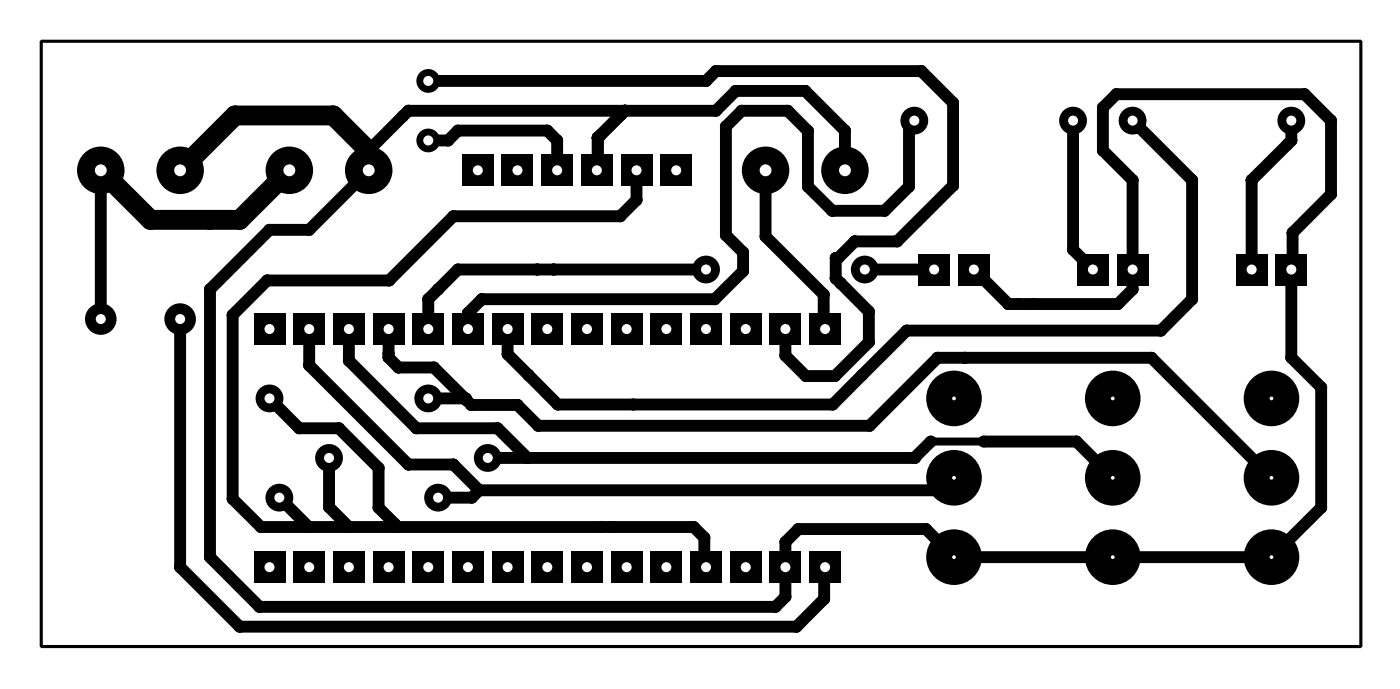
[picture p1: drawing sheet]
<svg xmlns="http://www.w3.org/2000/svg" width="90mm" height="44mm" viewBox="0 0 90 44" stroke-linecap="round" stroke-linejoin="round" font-family="sans-serif">
<g fill="none" stroke="#000" stroke-width=".76">
<path d="M6.4 10.9v9.5M23.6 10.9l-3.8 3.8h-2.6l-3.8 3.8v17.2l3.2 3.1h33l.7-.6v-3.5l.8-.8h8.2l1.8 1.8h20.3l3.2-3.2v-7.7l-2-1.9v-5.7h.1v-2.3l2.5-2.5v-4.7l-1.7-1.7h-12.1l-.8 .9v2.7l1.9 1.9v7l-1 1h-7l-2.2-2.3M23.6 9.7l2.5-2.6h19.7l1.3-1.3h4.4l2.6 2.6v2.5M27.4 5.2h17.8l.6-.7h13.2l2 2.1v5.3l-3.6 3.5h-2.7l-1.1 1.1h-.1v1.3l2.1 2.1v2l-2.2 2.2h-1.8l-1.3-1.3v-1.7M27.4 9h1.3l.6-.6h5.7l.7 .6v1.9M38.3 8.8l-.1 2.1M39.7 7.3l.3-.2-1.7 1.7zM40.6 10.6l.1 .1v2.1l-1 1h-10.7l-4.1 4.1h-7.8l-2.2 2.3v11.7l1.8 1.8h27.7l.7 .7v1.8l.1 .1M45.2 17.2h-15.9l-1.9 1.9v2M49 10.9v4.2l3.7 3.7v2.2l.1 .1M55.3 17.2h4.5M58.5 7.7l-.3 .4v3.8l-1.6 1.6h-3.3l-1.6-1.6v-3.5l-1.3-1.3h-2.9l-1 1v6.9l1.1 1.1v1.2l-1.9 1.8h-14.9l-.9 .9v1.1"/>
<path d="M68.7 7.7v8.3l1.2 1.2M72.5 7.7l3.8 3.8v7.6l-2 2.1h-16.3l-4.7 4.7h-17.6l-3.2-3.2v-1.6M82.6 7.7v1.3l-2.5 2.5v5.7M11.5 20.4v15.9l3.8 3.8h35.7l1.7-1.8 .1-2M17.2 25.5l1.9 1.9h2.6l2.5 2.5v2.6l1.1 1v.2M17.9 31.8l1.9 1.9M19.8 21.1v2.3l6.3 6.3h2.9l1.7 1.7M21.1 29.3v3.2l1.2 1.2M22.3 21.1v2l4.3 4.3h5.2l2 1.9M24.9 21.1v1.8l.6 .6h2.3l2 2M27.4 25.5h2.4M29.8 25.5l.4 .4h2.9l1.3 1.3h21.3l4.3-4.3h13.7l7.7 7.7"/>
<path d="M30.7 31.4l-.5 .4h-2.2M59.6 28.3l-1.1 1h-27.3M61.1 30.6h.4l-.2 .2M61.1 30.6h.1M61.1 30.6l-.2 .2M61.3 30.6l-.8 .8h-29.8M63 28.3h5.9l2.3 2.3"/>
</g>
<g fill="#000">
<circle cx="9.6" cy="14.1" r=".63"/>
<circle cx="13.4" cy="14.1" r=".63"/>
<circle cx="13.4" cy="18.5" r=".38"/>
<circle cx="15" cy="7.4" r=".63"/>
<circle cx="15.3" cy="14.1" r=".63"/>
<circle cx="17.1" cy="17.9" r=".38"/>
<circle cx="17.2" cy="14.7" r=".38"/>
<circle cx="19.8" cy="14.7" r=".38"/>
<circle cx="21.3" cy="7.4" r=".63"/>
<circle cx="23.6" cy="9.7" r=".63"/>
<circle cx="23.6" cy="9.7" r=".38"/>
<circle cx="23.6" cy="9.6" r=".38"/>
<circle cx="24.9" cy="17.9" r=".38"/>
<circle cx="25.8" cy="7.4" r=".38"/>
<circle cx="26.1" cy="7.1" r=".38"/>
<circle cx="27.4" cy="19.1" r=".38"/>
<circle cx="28" cy="18.5" r=".38"/>
<circle cx="28.7" cy="9" r=".38"/>
<circle cx="29" cy="13.8" r=".38"/>
<circle cx="29.3" cy="8.4" r=".38"/>
<circle cx="29.3" cy="17.2" r=".38"/>
<circle cx="30.8" cy="19.1" r=".38"/>
<circle cx="34.4" cy="17.2" r=".38"/>
<circle cx="35" cy="8.4" r=".38"/>
<circle cx="35.4" cy="17.2" r=".38"/>
<circle cx="35.7" cy="9" r=".38"/>
<circle cx="38.3" cy="8.8" r=".38"/>
<circle cx="38.3" cy="10.8" r=".38"/>
<circle cx="38.5" cy="8.6" r=".38"/>
<circle cx="39.7" cy="13.8" r=".38"/>
<circle cx="39.7" cy="7.3" r=".38"/>
<circle cx="40" cy="7.1" r=".38"/>
<circle cx="40.6" cy="10.6" r=".38"/>
<circle cx="40.7" cy="12.8" r=".38"/>
<circle cx="40.7" cy="10.7" r=".38"/>
<circle cx="45.2" cy="5.2" r=".38"/>
<circle cx="45.7" cy="19.1" r=".38"/>
<circle cx="45.8" cy="7.1" r=".38"/>
<circle cx="45.8" cy="4.5" r=".38"/>
<circle cx="46.5" cy="8.1" r=".38"/>
<circle cx="46.5" cy="15" r=".38"/>
<circle cx="47.1" cy="5.8" r=".38"/>
<circle cx="47.5" cy="7.1" r=".38"/>
<circle cx="47.6" cy="17.3" r=".38"/>
<circle cx="47.6" cy="16.1" r=".38"/>
<circle cx="49" cy="15.1" r=".38"/>
<circle cx="50.4" cy="7.1" r=".38"/>
<circle cx="51.5" cy="5.8" r=".38"/>
<circle cx="51.7" cy="8.4" r=".38"/>
<circle cx="51.7" cy="11.9" r=".38"/>
<circle cx="52.7" cy="18.8" r=".38"/>
<circle cx="53.3" cy="13.5" r=".38"/>
<circle cx="53.5" cy="17.8" r=".38"/>
<circle cx="53.5" cy="16.5" r=".38"/>
<circle cx="53.6" cy="16.5" r=".38"/>
<circle cx="53.8" cy="18.1" r=".38"/>
<circle cx="54.1" cy="8.4" r=".38"/>
<circle cx="54.7" cy="15.4" r=".38"/>
<circle cx="55.6" cy="19.9" r=".38"/>
<circle cx="56.6" cy="13.5" r=".38"/>
<circle cx="57.4" cy="15.4" r=".38"/>
<circle cx="58.2" cy="8.1" r=".38"/>
<circle cx="58.2" cy="11.9" r=".38"/>
<circle cx="59" cy="4.5" r=".38"/>
<circle cx="61" cy="11.9" r=".38"/>
<circle cx="61" cy="6.6" r=".38"/>
<circle cx="64.5" cy="19.5" r=".38"/>
<circle cx="65.2" cy="19.5" r=".38"/>
<circle cx="66.1" cy="19.5" r=".38"/>
<circle cx="68.7" cy="16" r=".38"/>
<circle cx="70.6" cy="6.9" r=".38"/>
<circle cx="70.6" cy="9.6" r=".38"/>
<circle cx="71.4" cy="6" r=".38"/>
<circle cx="71.5" cy="19.5" r=".38"/>
<circle cx="72.5" cy="11.5" r=".38"/>
<circle cx="72.5" cy="18.5" r=".38"/>
<circle cx="76.3" cy="19.1" r=".38"/>
<circle cx="76.3" cy="11.5" r=".38"/>
<circle cx="80.1" cy="11.5" r=".38"/>
<circle cx="82.4" cy="9.2" r=".38"/>
<circle cx="82.6" cy="9" r=".38"/>
<circle cx="82.7" cy="17.2" r=".38"/>
<circle cx="82.7" cy="14.9" r=".38"/>
<circle cx="83.5" cy="6" r=".38"/>
<circle cx="85.2" cy="12.4" r=".38"/>
<circle cx="85.2" cy="7.7" r=".38"/>
<circle cx="11.5" cy="36.3" r=".38"/>
<circle cx="13.4" cy="35.7" r=".38"/>
<circle cx="14.9" cy="31.9" r=".38"/>
<circle cx="14.9" cy="20.2" r=".38"/>
<circle cx="16.6" cy="38.8" r=".38"/>
<circle cx="16.7" cy="33.7" r=".38"/>
<circle cx="19.1" cy="27.4" r=".38"/>
<circle cx="19.8" cy="33.7" r=".38"/>
<circle cx="19.8" cy="23.4" r=".38"/>
<circle cx="21.1" cy="32.5" r=".38"/>
<circle cx="21.7" cy="27.4" r=".38"/>
<circle cx="22.3" cy="33.7" r=".38"/>
<circle cx="22.3" cy="23.1" r=".38"/>
<circle cx="24.2" cy="32.5" r=".38"/>
<circle cx="24.2" cy="29.9" r=".38"/>
<circle cx="24.9" cy="22.9" r=".38"/>
<circle cx="24.9" cy="22.6" r=".38"/>
<circle cx="25.3" cy="33.7" r=".38"/>
<circle cx="25.3" cy="33.5" r=".38"/>
<circle cx="25.5" cy="23.5" r=".38"/>
<circle cx="26.1" cy="29.7" r=".38"/>
<circle cx="26.6" cy="27.4" r=".38"/>
<circle cx="27.8" cy="23.5" r=".38"/>
<circle cx="29" cy="29.7" r=".38"/>
<circle cx="29.8" cy="25.5" r=".38"/>
<circle cx="29.8" cy="25.6" r=".38"/>
<circle cx="29.9" cy="20" r=".38"/>
<circle cx="30.2" cy="25.9" r=".38"/>
<circle cx="30.2" cy="31.8" r=".38"/>
<circle cx="30.7" cy="31.4" r=".38"/>
<circle cx="31.8" cy="27.4" r=".38"/>
<circle cx="32.5" cy="22.7" r=".38"/>
<circle cx="33.1" cy="25.9" r=".38"/>
<circle cx="33.8" cy="29.3" r=".38"/>
<circle cx="33.8" cy="24" r=".38"/>
<circle cx="34.4" cy="27.2" r=".38"/>
<circle cx="35.7" cy="25.9" r=".38"/>
<circle cx="38.5" cy="33.7" r=".38"/>
<circle cx="39.1" cy="33.7" r=".38"/>
<circle cx="40.5" cy="25.9" r=".38"/>
<circle cx="44.4" cy="33.7" r=".38"/>
<circle cx="45.1" cy="36.2" r=".38"/>
<circle cx="45.1" cy="34.4" r=".38"/>
<circle cx="49.6" cy="38.8" r=".38"/>
<circle cx="50.3" cy="22.8" r=".38"/>
<circle cx="50.3" cy="34.7" r=".38"/>
<circle cx="50.3" cy="38.2" r=".38"/>
<circle cx="51.1" cy="33.9" r=".38"/>
<circle cx="51.6" cy="24.1" r=".38"/>
<circle cx="52.7" cy="21" r=".38"/>
<circle cx="52.7" cy="36.3" r=".38"/>
<circle cx="52.7" cy="38.3" r=".38"/>
<circle cx="53.3" cy="25.9" r=".38"/>
<circle cx="53.4" cy="24.1" r=".38"/>
<circle cx="55.2" cy="24" r=".38"/>
<circle cx="55.6" cy="21.9" r=".38"/>
<circle cx="55.7" cy="27.2" r=".38"/>
<circle cx="58" cy="21.2" r=".38"/>
<circle cx="58.5" cy="29.3" r=".38"/>
<circle cx="58.5" cy="29.3" r=".25"/>
<circle cx="59.3" cy="33.9" r=".38"/>
<circle cx="59.6" cy="28.3" r=".38"/>
<circle cx="59.6" cy="28.3" r=".25"/>
<circle cx="60" cy="22.9" r=".38"/>
<circle cx="60.5" cy="31.4" r=".38"/>
<circle cx="60.9" cy="30.8" r=".38"/>
<circle cx="60.9" cy="30.8" r=".12"/>
<circle cx="61.1" cy="30.6" r=".38"/>
<circle cx="61.1" cy="30.8" r=".38"/>
<circle cx="61.1" cy="30.8" r=".12"/>
<circle cx="61.3" cy="30.8" r=".38"/>
<circle cx="61.3" cy="30.6" r=".38"/>
<circle cx="61.3" cy="30.8" r=".12"/>
<circle cx="61.5" cy="30.6" r=".38"/>
<circle cx="61.8" cy="22.9" r=".38"/>
<circle cx="63" cy="28.3" r=".38"/>
<circle cx="63" cy="28.3" r=".25"/>
<circle cx="68.9" cy="28.3" r=".38"/>
<circle cx="73.7" cy="22.9" r=".38"/>
<circle cx="74.3" cy="21.2" r=".38"/>
<circle cx="82.6" cy="22.9" r=".38"/>
<circle cx="84.6" cy="24.8" r=".38"/>
<circle cx="84.6" cy="32.5" r=".38"/>
<circle cx="15.3" cy="40.1" r=".38"/>
<circle cx="51" cy="40.1" r=".38"/>
</g>
<g fill="#000">
<path d="M16.2 35.3h2.1v2h-2.1z"/>
<circle cx="38.3" cy="8.8" r=".38"/>
<circle cx="40" cy="7.1" r=".38"/>
<circle cx="29.8" cy="25.5" r=".38"/>
<circle cx="58.5" cy="29.3" r=".38"/>
<circle cx="58.5" cy="29.3" r=".25"/>
</g>
<path d="M60.9 30.8h.4" fill="none" stroke="#000" stroke-width=".25"/>
<path d="M63 28.3h-3.4l-1.1 1" fill="none" stroke="#000" stroke-width=".51"/>
<path d="M6.4 10.9l3.2 3.2h5.7l3.2-3.2M11.5 10.9l3.5-3.5h6.3l2.3 2.3v1.2" fill="none" stroke="#000" stroke-width="1.3"/>
<circle cx="17.2" cy="36.3" r=".32" fill="#fff"/>
<path d="M18.8 35.3h2v2h-2z" fill="#000"/>
<circle cx="19.8" cy="36.3" r=".32" fill="#fff"/>
<path d="M21.3 35.3h2v2h-2z" fill="#000"/>
<circle cx="22.3" cy="36.3" r=".32" fill="#fff"/>
<path d="M23.9 35.3h2v2h-2z" fill="#000"/>
<circle cx="24.9" cy="36.3" r=".32" fill="#fff"/>
<path d="M26.4 35.3h2v2h-2z" fill="#000"/>
<circle cx="27.4" cy="36.3" r=".32" fill="#fff"/>
<path d="M28.9 35.3h2.1v2h-2.1z" fill="#000"/>
<circle cx="29.9" cy="36.3" r=".32" fill="#fff"/>
<path d="M31.5 35.3h2v2h-2z" fill="#000"/>
<circle cx="32.5" cy="36.3" r=".32" fill="#fff"/>
<path d="M34 35.3h2v2h-2z" fill="#000"/>
<circle cx="35" cy="36.3" r=".32" fill="#fff"/>
<path d="M36.6 35.3h2v2h-2z" fill="#000"/>
<circle cx="37.6" cy="36.3" r=".32" fill="#fff"/>
<path d="M39.1 35.3h2v2h-2z" fill="#000"/>
<circle cx="40.1" cy="36.3" r=".32" fill="#fff"/>
<path d="M41.6 35.3h2.1v2h-2.1z" fill="#000"/>
<circle cx="42.6" cy="36.3" r=".32" fill="#fff"/>
<path d="M44.2 35.3h2v2h-2z" fill="#000"/>
<circle cx="45.2" cy="36.3" r=".32" fill="#fff"/>
<path d="M46.7 35.3h2v2h-2z" fill="#000"/>
<circle cx="47.7" cy="36.3" r=".32" fill="#fff"/>
<path d="M49.3 35.3h2v2h-2z" fill="#000"/>
<circle cx="50.3" cy="36.3" r=".32" fill="#fff"/>
<path d="M51.8 35.3h2v2h-2z" fill="#000"/>
<circle cx="52.8" cy="36.3" r=".32" fill="#fff"/>
<path d="M16.2 20h2.1v2.1h-2.1z" fill="#000"/>
<circle cx="17.2" cy="21.1" r=".32" fill="#fff"/>
<path d="M18.8 20h2v2.1h-2z" fill="#000"/>
<circle cx="19.8" cy="21.1" r=".32" fill="#fff"/>
<path d="M21.3 20h2v2.1h-2z" fill="#000"/>
<circle cx="22.3" cy="21.1" r=".32" fill="#fff"/>
<path d="M23.9 20h2v2.1h-2z" fill="#000"/>
<circle cx="24.9" cy="21.1" r=".32" fill="#fff"/>
<path d="M26.4 20h2v2.1h-2z" fill="#000"/>
<circle cx="27.4" cy="21.1" r=".32" fill="#fff"/>
<path d="M28.9 20h2.1v2.1h-2.1z" fill="#000"/>
<circle cx="29.9" cy="21.1" r=".32" fill="#fff"/>
<path d="M31.5 20h2v2.1h-2z" fill="#000"/>
<circle cx="32.5" cy="21.1" r=".32" fill="#fff"/>
<path d="M34 20h2v2.1h-2z" fill="#000"/>
<circle cx="35" cy="21.1" r=".32" fill="#fff"/>
<path d="M36.6 20h2v2.1h-2z" fill="#000"/>
<circle cx="37.6" cy="21.1" r=".32" fill="#fff"/>
<path d="M39.1 20h2v2.1h-2z" fill="#000"/>
<circle cx="40.1" cy="21.1" r=".32" fill="#fff"/>
<path d="M41.6 20h2.1v2.1h-2.1z" fill="#000"/>
<circle cx="42.6" cy="21.1" r=".32" fill="#fff"/>
<path d="M44.2 20h2v2.1h-2z" fill="#000"/>
<circle cx="45.2" cy="21.1" r=".32" fill="#fff"/>
<path d="M46.7 20h2v2.1h-2z" fill="#000"/>
<circle cx="47.7" cy="21.1" r=".32" fill="#fff"/>
<path d="M49.3 20h2v2.1h-2z" fill="#000"/>
<circle cx="50.3" cy="21.1" r=".32" fill="#fff"/>
<path d="M51.8 20h2v2.1h-2z" fill="#000"/>
<circle cx="52.8" cy="21.1" r=".32" fill="#fff"/>
<path d="M29.6 9.9h2v2h-2z" fill="#000"/>
<circle cx="30.6" cy="10.9" r=".32" fill="#fff"/>
<path d="M32.1 9.9h2v2h-2z" fill="#000"/>
<circle cx="33.1" cy="10.9" r=".32" fill="#fff"/>
<path d="M34.6 9.9h2.1v2h-2.1z" fill="#000"/>
<circle cx="35.7" cy="10.9" r=".32" fill="#fff"/>
<path d="M37.2 9.9h2v2h-2z" fill="#000"/>
<circle cx="38.2" cy="10.9" r=".32" fill="#fff"/>
<path d="M39.7 9.9h2v2h-2z" fill="#000"/>
<circle cx="40.7" cy="10.9" r=".32" fill="#fff"/>
<path d="M42.3 9.9h2v2h-2z" fill="#000"/>
<circle cx="43.3" cy="10.9" r=".32" fill="#fff"/>
<circle cx="23.6" cy="10.9" r="1.52" fill="#000"/>
<circle cx="23.6" cy="10.9" r=".38" fill="#fff"/>
<circle cx="18.5" cy="10.9" r="1.52" fill="#000"/>
<circle cx="18.5" cy="10.9" r=".38" fill="#fff"/>
<circle cx="61.1" cy="35.7" r="1.78" fill="#000"/>
<circle cx="61.1" cy="35.7" r=".12" fill="#fff"/>
<circle cx="61.1" cy="30.6" r="1.78" fill="#000"/>
<circle cx="61.1" cy="30.6" r=".12" fill="#fff"/>
<circle cx="61.1" cy="25.5" r="1.78" fill="#000"/>
<circle cx="61.1" cy="25.5" r=".12" fill="#fff"/>
<path d="M58.8 16.2h2v2.1h-2z" fill="#000"/>
<circle cx="59.8" cy="17.2" r=".32" fill="#fff"/>
<path d="M61.3 16.2h2v2.1h-2z" fill="#000"/>
<circle cx="62.3" cy="17.2" r=".32" fill="#fff"/>
<circle cx="71.2" cy="35.7" r="1.78" fill="#000"/>
<circle cx="71.2" cy="35.7" r=".12" fill="#fff"/>
<circle cx="71.2" cy="30.6" r="1.78" fill="#000"/>
<circle cx="71.2" cy="30.6" r=".12" fill="#fff"/>
<circle cx="71.2" cy="25.5" r="1.78" fill="#000"/>
<circle cx="71.2" cy="25.5" r=".12" fill="#fff"/>
<path d="M68.9 16.2h2.1v2.1h-2.1z" fill="#000"/>
<circle cx="69.9" cy="17.2" r=".32" fill="#fff"/>
<path d="M71.5 16.2h2v2.1h-2z" fill="#000"/>
<circle cx="72.5" cy="17.2" r=".32" fill="#fff"/>
<circle cx="81.4" cy="35.7" r="1.78" fill="#000"/>
<circle cx="81.4" cy="35.7" r=".12" fill="#fff"/>
<circle cx="81.4" cy="30.6" r="1.78" fill="#000"/>
<circle cx="81.4" cy="30.6" r=".12" fill="#fff"/>
<circle cx="81.4" cy="25.5" r="1.78" fill="#000"/>
<circle cx="81.4" cy="25.5" r=".12" fill="#fff"/>
<path d="M79.1 16.2h2v2.1h-2z" fill="#000"/>
<circle cx="80.1" cy="17.2" r=".32" fill="#fff"/>
<path d="M81.6 16.2h2.1v2.1h-2.1z" fill="#000"/>
<circle cx="82.6" cy="17.2" r=".32" fill="#fff"/>
<circle cx="17.9" cy="31.9" r=".89" fill="#000"/>
<circle cx="17.9" cy="31.8" r=".32" fill="#fff"/>
<circle cx="28" cy="31.9" r=".89" fill="#000"/>
<circle cx="28" cy="31.8" r=".32" fill="#fff"/>
<circle cx="21.1" cy="29.3" r=".89" fill="#000"/>
<circle cx="21.1" cy="29.3" r=".32" fill="#fff"/>
<circle cx="31.2" cy="29.3" r=".89" fill="#000"/>
<circle cx="31.2" cy="29.3" r=".32" fill="#fff"/>
<circle cx="49" cy="10.9" r="1.52" fill="#000"/>
<circle cx="49" cy="10.9" r=".38" fill="#fff"/>
<circle cx="54.1" cy="10.9" r="1.52" fill="#000"/>
<circle cx="54.1" cy="10.9" r=".38" fill="#fff"/>
<circle cx="58.5" cy="7.7" r=".89" fill="#000"/>
<circle cx="58.5" cy="7.7" r=".32" fill="#fff"/>
<circle cx="68.7" cy="7.7" r=".89" fill="#000"/>
<circle cx="68.7" cy="7.7" r=".32" fill="#fff"/>
<circle cx="72.5" cy="7.7" r=".89" fill="#000"/>
<circle cx="72.5" cy="7.7" r=".32" fill="#fff"/>
<circle cx="82.6" cy="7.7" r=".89" fill="#000"/>
<circle cx="82.6" cy="7.7" r=".32" fill="#fff"/>
<circle cx="45.2" cy="17.3" r=".89" fill="#000"/>
<circle cx="45.2" cy="17.2" r=".32" fill="#fff"/>
<circle cx="55.3" cy="17.3" r=".89" fill="#000"/>
<circle cx="55.3" cy="17.2" r=".32" fill="#fff"/>
<circle cx="17.2" cy="25.5" r=".89" fill="#000"/>
<circle cx="17.2" cy="25.5" r=".32" fill="#fff"/>
<circle cx="27.4" cy="25.5" r=".89" fill="#000"/>
<circle cx="27.4" cy="25.5" r=".32" fill="#fff"/>
<circle cx="27.4" cy="9" r=".76" fill="#000"/>
<circle cx="27.4" cy="9" r=".32" fill="#fff"/>
<circle cx="27.4" cy="5.2" r=".76" fill="#000"/>
<circle cx="27.4" cy="5.2" r=".32" fill="#fff"/>
<circle cx="6.4" cy="10.9" r="1.52" fill="#000"/>
<circle cx="6.4" cy="10.9" r=".38" fill="#fff"/>
<circle cx="11.5" cy="10.9" r="1.52" fill="#000"/>
<circle cx="11.5" cy="10.9" r=".38" fill="#fff"/>
<circle cx="6.4" cy="20.4" r="1.01" fill="#000"/>
<circle cx="6.4" cy="20.4" r=".32" fill="#fff"/>
<circle cx="11.5" cy="20.4" r="1.01" fill="#000"/>
<circle cx="11.5" cy="20.4" r=".32" fill="#fff"/>
<path d="M2.6 2.6h84.5v38.8h-84.5z" fill="none" stroke="#000" stroke-width=".2"/>
</svg>
